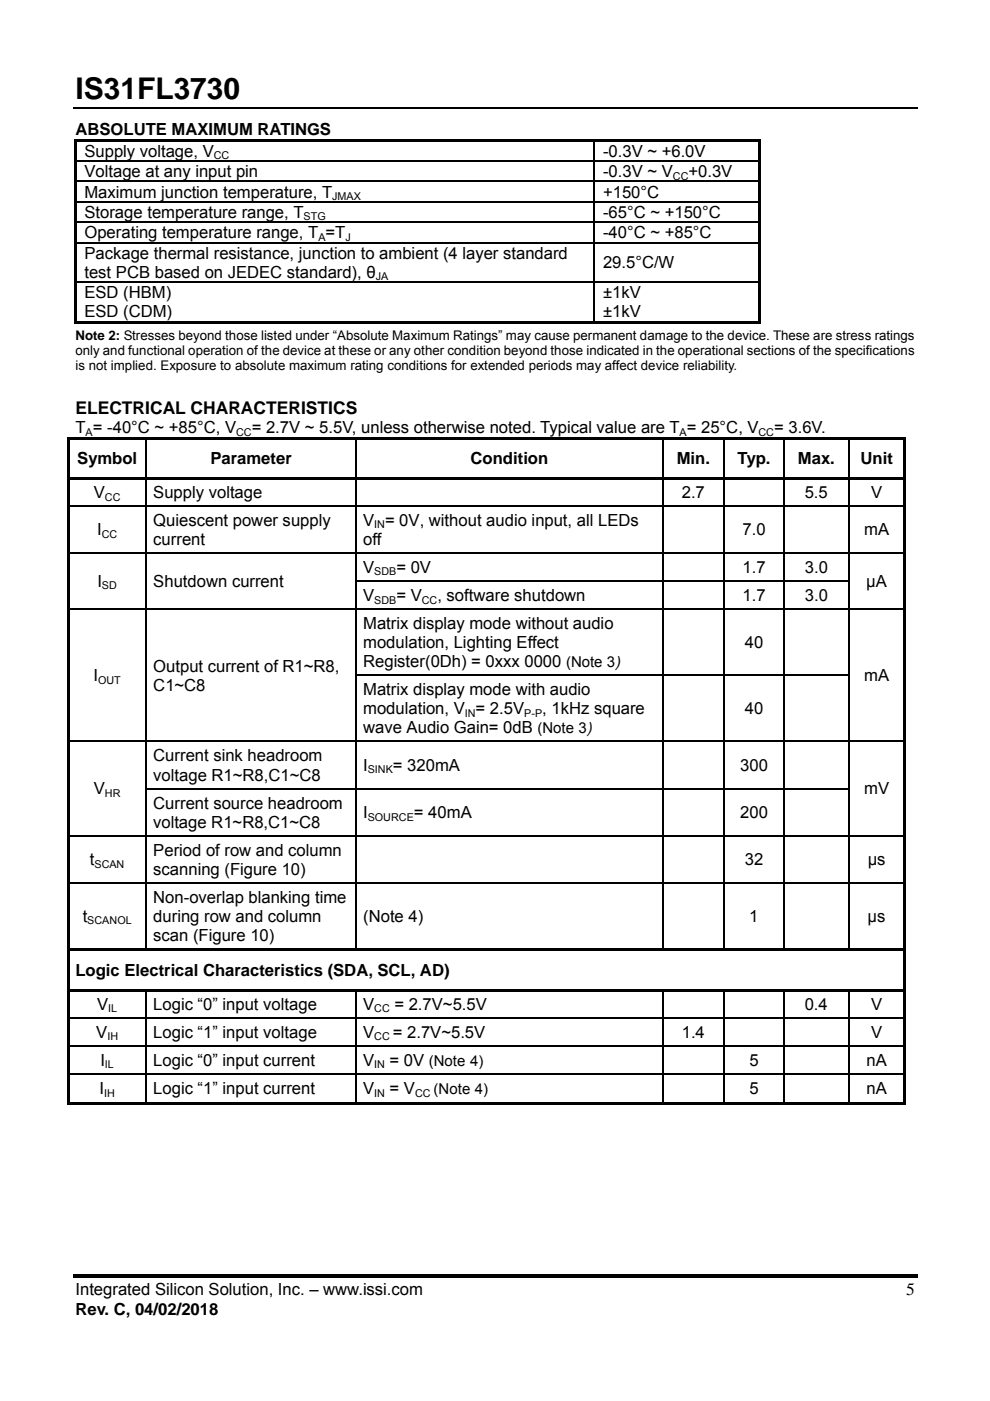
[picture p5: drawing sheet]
<svg xmlns="http://www.w3.org/2000/svg" width="210mm" height="297mm" viewBox="0 0 210 297" stroke-linecap="round" stroke-linejoin="round" font-family="sans-serif">
<defs><g id="words">
<text font-size="6.3" x="16" y="21">IS31FL3730</text>
<g font-size="3.7">
<text x="16" y="87.8">ELECTRICAL CHARACTERISTICS</text>
<text x="192.2" y="274.6">5</text>
</g>
<g font-size="3.5">
<text x="16" y="28.7">ABSOLUTE MAXIMUM RATINGS</text>
<text x="17.9" y="33.3">Supply voltage, V</text>
<text x="127.9" y="33.3">-0.3V ~ +6.0V</text>
<text x="17.9" y="37.6">Voltage at any input pin</text>
<text x="17.9" y="41.9">Maximum junction temperature, T</text>
<text x="127.9" y="37.6">-0.3V ~ V</text>
<text x="127.9" y="41.9">+150°C</text>
<text x="146" y="37.6">+0.3V</text>
<text x="17.9" y="46.2">Storage temperature range, T</text>
<text x="127.9" y="46.2">-65°C ~ +150°C</text>
<text x="17.9" y="50.5">Operating temperature range, T =T</text>
<text x="127.9" y="50.5">-40°C ~ +85°C</text>
<text x="17.9" y="54.8">Package thermal resistance, junction to ambient (4 layer standard</text>
<text x="17.9" y="58.9">test PCB based on JEDEC standard), θ</text>
<text x="127.9" y="56.9">29.5°C/W</text>
<text x="17.9" y="63.2">ESD (HBM)</text>
<text x="127.9" y="63.2">±1kV</text>
<text x="17.9" y="67.3">ESD (CDM)</text>
<text x="127.9" y="67.3">±1kV</text>
<text x="16" y="91.8">T = -40°C ~ +85°C, V</text>
<text x="53.4" y="91.8">= 2.7V ~ 5.5V, unless otherwise noted. Typical value are T = 25°C, V</text>
<text x="164.2" y="91.8">= 3.6V.</text>
<text x="16.4" y="98.4">Symbol</text>
<text x="44.6" y="98.4">Parameter</text>
<text x="99.8" y="98.4">Condition</text>
<text x="143.5" y="98.4">Min.</text>
<text x="156.5" y="98.4">Typ.</text>
<text x="169.2" y="98.4">Max.</text>
<text x="182.5" y="98.4">Unit</text>
<text x="19.9" y="105.6">V</text>
<text x="32.5" y="105.6">Supply voltage</text>
<text x="144.6" y="105.6">2.7</text>
<text x="170.7" y="105.6">5.5</text>
<text x="184.8" y="105.6">V</text>
<text x="20.6" y="113.5">I</text>
<text x="32.5" y="111.4">Quiescent power supply</text>
<text x="77" y="111.4">V = 0V, without audio input, all LEDs</text>
<text x="157.5" y="113.5">7.0</text>
<text x="183.3" y="113.5">mA</text>
<text x="32.5" y="115.5">current</text>
<text x="77" y="115.5">off</text>
<text x="20.7" y="124.4">I</text>
<text x="32.5" y="124.4">Shutdown current</text>
<text x="77" y="121.5">V</text>
<text x="84.1" y="121.5">= 0V</text>
<text x="157.5" y="121.5">1.7</text>
<text x="170.7" y="121.5">3.0</text>
<text x="183.7" y="124.4">μA</text>
<text x="77" y="127.4">V</text>
<text x="84.1" y="127.4">= V</text>
<text x="92.8" y="127.4">, software shutdown</text>
<text x="157.5" y="127.4">1.7</text>
<text x="170.7" y="127.4">3.0</text>
<text x="77" y="133.4">Matrix display mode without audio</text>
<text x="77" y="137.4">modulation, Lighting Effect</text>
<text x="158" y="137.4">40</text>
<text x="32.5" y="142.4">Output current of R1~R8,</text>
<text x="77" y="141.5">Register(0Dh) = 0xxx 0000 (Note 3)</text>
<text x="19.8" y="144.4">I</text>
<text x="32.5" y="146.5">C1~C8</text>
<text x="77" y="147.4">Matrix display mode with audio</text>
<text x="183.3" y="144.4">mA</text>
<text x="77" y="151.4">modulation, V = 2.5V</text>
<text x="77" y="155.5">wave Audio Gain= 0dB (Note 3)</text>
<text x="115" y="151.4">, 1kHz square</text>
<text x="158" y="151.4">40</text>
<text x="32.5" y="161.4">Current sink headroom</text>
<text x="32.5" y="165.5">voltage R1~R8,C1~C8</text>
<text x="77" y="163.4">I</text>
<text x="83.3" y="163.4">= 320mA</text>
<text x="157" y="163.4">300</text>
<text x="19.9" y="168.4">V</text>
<text x="32.5" y="171.4">Current source headroom</text>
<text x="77" y="173.5">I</text>
<text x="87.8" y="173.5">= 40mA</text>
<text x="157" y="173.5">200</text>
<text x="183.3" y="168.4">mV</text>
<text x="32.5" y="175.5">voltage R1~R8,C1~C8</text>
<text x="19.1" y="183.5">t</text>
<text x="32.5" y="181.4">Period of row and column</text>
<text x="32.5" y="185.5">scanning (Figure 10)</text>
<text x="158" y="183.5">32</text>
<text x="184" y="183.5">µs</text>
<text x="32.5" y="191.4">Non-overlap blanking time</text>
<text x="17.5" y="195.5">t</text>
<text x="32.5" y="195.5">during row and column</text>
<text x="77" y="195.5">(Note 4)</text>
<text x="158.9" y="195.5">1</text>
<text x="184" y="195.5">µs</text>
<text x="32.5" y="199.5">scan (Figure 10)</text>
<text x="16" y="206.9">Logic Electrical Characteristics (SDA, SCL, AD)</text>
<text x="20.6" y="214.1">V</text>
<text x="32.5" y="214.1">Logic “0” input voltage</text>
<text x="77" y="214.1">V</text>
<text x="83.7" y="214.1">= 2.7V~5.5V</text>
<text x="170.7" y="214.1">0.4</text>
<text x="184.8" y="214.1">V</text>
<text x="20.4" y="220">V</text>
<text x="32.5" y="220">Logic “1” input voltage</text>
<text x="77" y="220">V</text>
<text x="83.3" y="220">= 2.7V~5.5V</text>
<text x="144.6" y="220">1.4</text>
<text x="184.8" y="220">V</text>
<text x="21.3" y="226">I</text>
<text x="32.5" y="226">Logic “0” input current</text>
<text x="77" y="226">V</text>
<text x="82.6" y="226">= 0V (Note 4)</text>
<text x="158.9" y="226">5</text>
<text x="183.8" y="226">nA</text>
<text x="21.1" y="232">I</text>
<text x="32.5" y="232">Logic “1” input current</text>
<text x="77" y="232">V</text>
<text x="82.6" y="232">= V</text>
<text x="158.9" y="232">5</text>
<text x="183.8" y="232">nA</text>
<text x="16" y="274.6">Integrated Silicon Solution, Inc. – www.issi.com</text>
<text x="16" y="278.7">Rev. C, 04/02/2018</text>
</g>
<text font-size="3.2" x="92" y="232">(Note 4)</text>
<g font-size="2.8">
<text x="16" y="75.3">only and functional operation of the device at these or any other condition beyond those indicated in the operational sections of the specifications</text>
<text x="16" y="72.1">Note 2: Stresses beyond those listed under “Absolute Maximum Ratings” may cause permanent damage to the device. These are stress ratings</text>
<text x="16" y="78.5">is not implied. Exposure to absolute maximum rating conditions for extended periods may affect device reliability.</text>
</g>
<g font-size="2.3">
<text x="45.4" y="33.8">CC</text>
<text x="142.7" y="38.1">CC</text>
<text x="64.4" y="46.7">STG</text>
<text x="70.5" y="42.4">JMAX</text>
<text x="67.5" y="51.1">A</text>
<text x="73.3" y="51.1">J</text>
<text x="79.7" y="59.4">JA</text>
<text x="18.2" y="92.4">A</text>
<text x="50.1" y="92.4">CC</text>
<text x="144.1" y="92.4">A</text>
<text x="160.9" y="92.4">CC</text>
<text x="22.3" y="106.2">CC</text>
<text x="21.6" y="114">CC</text>
<text x="79.4" y="112">IN</text>
<text x="21.6" y="125">SD</text>
<text x="79.4" y="122">SDB</text>
<text x="79.4" y="128">SDB</text>
<text x="89.5" y="128">CC</text>
<text x="20.8" y="145">OUT</text>
<text x="98.6" y="152">IN</text>
<text x="111.2" y="152">P-P</text>
<text x="78" y="164">SINK</text>
<text x="22.3" y="169">HR</text>
<text x="78" y="174">SOURCE</text>
<text x="20" y="184">SCAN</text>
<text x="18.5" y="196">SCANOL</text>
<text x="23" y="214.7">IL</text>
<text x="79.4" y="214.7">CC</text>
<text x="22.8" y="220.5">IH</text>
<text x="79.4" y="220.5">CC</text>
<text x="22.3" y="226.5">IL</text>
<text x="79.4" y="226.5">IN</text>
<text x="22.1" y="232.5">IH</text>
<text x="79.4" y="232.5">IN</text>
<text x="88" y="232.5">CC</text>
</g>
</g></defs>
<path d="M15.5 22.8h179" fill="none" stroke="#000" stroke-width=".34"/>
<g fill="#000">
<path d="M15.7 29.5h.6v.5h-.6zM15.7 29.5h145.6v.5h-145.6zM15.7 30h.6v4h-.6zM15.7 34h.6v.3h-.6zM15.7 34.3h.6v4.1h-.6zM15.7 38.4h.6v.2h-.6zM125.9 34h.3v.3h-.3zM125.9 38.4h.3v.2h-.3zM160.8 29.5h.5v.5h-.5zM160.8 30h.5v4h-.5zM160.8 34h.5v.3h-.5zM160.8 34.3h.5v4.1h-.5z"/>
<path d="M160.8 38.4h.5v.2h-.5zM15.7 38.6h.6v4.1h-.6zM15.7 42.7h.6v.3h-.6zM15.7 43h.6v4h-.6zM15.7 47h.6v.3h-.6zM15.7 47.3h.6v4h-.6zM15.7 51.3h.6v.3h-.6zM15.7 51.6h.6v8.1h-.6zM15.7 59.7h.6v.3h-.6zM125.9 42.7h.3v.3h-.3zM125.9 47h.3v.3h-.3zM125.9 51.3h.3v.3h-.3z"/>
<path d="M125.9 59.7h.3v.3h-.3zM160.8 38.6h.5v4.1h-.5zM160.8 42.7h.5v.3h-.5zM160.8 43h.5v4h-.5zM160.8 47h.5v.3h-.5zM160.8 47.3h.5v4h-.5zM160.8 51.3h.5v.3h-.5zM160.8 51.6h.5v8.1h-.5zM160.8 59.7h.5v.3h-.5zM15.7 60h.6v8.6h-.6zM15.7 68.1h110.2v.5h-110.2zM125.9 68.1h34.9v.5h-34.9z"/>
<path d="M160.8 60h.5v8.6h-.5zM160.8 68.1h.5v.5h-.5zM14.2 92.6h.6v.6h-.6zM14.2 92.6h178v.6h-178zM191.6 92.6h.6v.6h-.6zM14.2 93.2h.6v8h-.6zM14.2 101.2h178v.5h-178zM14.2 101.7h.6v5.4h-.6zM14.2 107.1h.6v.3h-.6zM14.2 107.4h.6v9.7h-.6zM14.2 117.1h.6v.2h-.6zM30.9 107.1h.2v.3h-.2z"/>
<path d="M30.9 117.1h.2v.2h-.2zM75.4 107.1h.3v.3h-.3zM75.4 117.1h.3v.2h-.3zM140.4 107.1h.3v.3h-.3zM140.4 117.1h.3v.2h-.3zM153.5 107.1h.2v.3h-.2zM153.5 117.1h.2v.2h-.2zM166.2 107.1h.2v.3h-.2zM166.2 117.1h.2v.2h-.2zM179.9 107.1h.2v.3h-.2zM179.9 117.1h.2v.2h-.2zM191.6 93.2h.6v8h-.6z"/>
<path d="M191.6 101.7h.6v5.4h-.6zM191.6 107.1h.6v.3h-.6zM191.6 107.4h.6v9.7h-.6zM191.6 117.1h.6v.2h-.6zM14.2 117.3h.6v5.8h-.6zM14.2 123.1h.6v.3h-.6zM14.2 123.4h.6v5.7h-.6zM14.2 129.1h.6v.2h-.6zM30.9 123.1h.2v.3h-.2zM30.9 129.1h.2v.2h-.2zM75.4 123.1h.3v.3h-.3zM75.4 129.1h.3v.2h-.3z"/>
<path d="M140.4 123.1h.3v.3h-.3zM140.4 129.1h.3v.2h-.3zM153.5 123.1h.2v.3h-.2zM153.5 129.1h.2v.2h-.2zM166.2 123.1h.2v.3h-.2zM166.2 129.1h.2v.2h-.2zM179.9 123.1h.2v.3h-.2zM179.9 129.1h.2v.2h-.2zM191.6 117.3h.6v5.8h-.6zM191.6 123.1h.6v.3h-.6zM191.6 123.4h.6v5.7h-.6zM191.6 129.1h.6v.2h-.6z"/>
<path d="M14.2 129.3h.6v13.8h-.6zM14.2 143.1h.6v.3h-.6zM14.2 143.4h.6v13.7h-.6zM14.2 157.1h.6v.3h-.6zM30.9 143.1h.2v.3h-.2zM30.9 157.1h.2v.3h-.2zM75.4 143.1h.3v.3h-.3zM75.4 157.1h.3v.3h-.3zM140.4 143.1h.3v.3h-.3zM140.4 157.1h.3v.3h-.3zM153.5 143.1h.2v.3h-.2zM153.5 157.1h.2v.3h-.2z"/>
<path d="M166.2 143.1h.2v.3h-.2zM166.2 157.1h.2v.3h-.2zM179.9 143.1h.2v.3h-.2zM179.9 157.1h.2v.3h-.2zM191.6 129.3h.6v13.8h-.6zM191.6 143.1h.6v.3h-.6zM191.6 143.4h.6v13.7h-.6zM191.6 157.1h.6v.3h-.6zM14.2 157.4h.6v9.7h-.6zM14.2 167.1h.6v.3h-.6zM14.2 167.4h.6v9.7h-.6zM14.2 177.1h.6v.3h-.6z"/>
<path d="M30.9 167.1h.2v.3h-.2zM30.9 177.1h.2v.3h-.2zM75.4 167.1h.3v.3h-.3zM75.4 177.1h.3v.3h-.3zM140.4 167.1h.3v.3h-.3zM140.4 177.1h.3v.3h-.3zM153.5 167.1h.2v.3h-.2zM153.5 177.1h.2v.3h-.2zM166.2 167.1h.2v.3h-.2zM166.2 177.1h.2v.3h-.2zM179.9 167.1h.2v.3h-.2zM179.9 177.1h.2v.3h-.2z"/>
<path d="M191.6 157.4h.6v9.7h-.6zM191.6 167.1h.6v.3h-.6zM191.6 167.4h.6v9.7h-.6zM191.6 177.1h.6v.3h-.6zM14.2 177.4h.6v9.7h-.6zM14.2 187.1h.6v.3h-.6zM30.9 187.1h.2v.3h-.2zM75.4 187.1h.3v.3h-.3zM140.4 187.1h.3v.3h-.3zM153.5 187.1h.2v.3h-.2zM166.2 187.1h.2v.3h-.2zM179.9 187.1h.2v.3h-.2z"/>
<path d="M191.6 177.4h.6v9.7h-.6zM191.6 187.1h.6v.3h-.6zM14.2 187.4h.6v13.7h-.6zM14.2 201.1h178v.5h-178zM14.2 201.6h.6v8h-.6zM14.2 209.6h178v.6h-178zM14.2 210.2h.6v5.4h-.6zM14.2 215.6h.6v.3h-.6zM30.9 215.6h.2v.3h-.2zM75.4 215.6h.3v.3h-.3zM140.4 215.6h.3v.3h-.3zM153.5 215.6h.2v.3h-.2z"/>
<path d="M166.2 215.6h.2v.3h-.2zM179.9 215.6h.2v.3h-.2zM191.6 187.4h.6v13.7h-.6zM191.6 201.6h.6v8h-.6zM191.6 210.2h.6v5.4h-.6zM191.6 215.6h.6v.3h-.6zM14.2 215.9h.6v5.7h-.6zM14.2 221.6h.6v.3h-.6zM14.2 221.9h.6v5.7h-.6zM14.2 227.6h.6v.3h-.6zM14.2 227.9h.6v6.2h-.6zM14.2 233.6h16.7v.5h-16.7z"/>
<path d="M30.9 221.6h.2v.3h-.2zM30.9 227.6h.2v.3h-.2zM30.9 233.6h44.5v.5h-44.5zM75.4 221.6h.3v.3h-.3zM75.4 227.6h.3v.3h-.3zM75.4 233.6h65v.5h-65zM140.4 221.6h.3v.3h-.3zM140.4 227.6h.3v.3h-.3zM140.4 233.6h13.1v.5h-13.1zM153.5 221.6h.2v.3h-.2zM153.5 227.6h.2v.3h-.2zM153.5 233.6h12.7v.5h-12.7z"/>
<path d="M166.2 221.6h.2v.3h-.2zM166.2 227.6h.2v.3h-.2zM166.2 233.6h13.7v.5h-13.7zM179.9 221.6h.2v.3h-.2zM179.9 227.6h.2v.3h-.2zM179.9 233.6h11.7v.5h-11.7zM191.6 215.9h.6v5.7h-.6zM191.6 221.6h.6v.3h-.6zM191.6 221.9h.6v5.7h-.6zM191.6 227.6h.6v.3h-.6zM191.6 227.9h.6v6.2h-.6zM191.6 233.6h.6v.5h-.6z"/>
<path d="M15.5 270h179v.8h-179z"/>
</g>
<g fill="none" stroke="#000" stroke-width=".25">
<path d="M16.3 34.2h109.6M16.3 38.5h109.6M126 30v4M126 34.3v4.1M126 38.6v4.1M126.2 34.2h34.6M126.2 38.5h34.6M16.3 42.8h109.6M16.3 47.1h109.6M16.3 51.5h109.6M16.3 59.8h109.6M126 43v4"/>
<path d="M126 47.3v4M126 51.6v8.1M126 60v8.1M126.2 42.8h34.6M126.2 47.1h34.6M126.2 51.5h34.6M126.2 59.8h34.6M31 93.2v8M75.5 93.2v8M140.6 93.2v8M153.6 93.2v8M166.3 93.2v8"/>
<path d="M180 93.2v8M14.8 107.2h16.1M14.8 117.2h16.1M31 101.7v5.4M31 107.4v9.7M31 117.3v5.8M31.1 107.2h44.3M31.1 117.2h44.3M75.5 101.7v5.4M75.5 107.4v9.7M75.5 117.3v5.8M75.7 107.2h64.7"/>
<path d="M75.7 117.2h64.7M140.6 101.7v5.4M140.6 107.4v9.7M140.6 117.3v5.8M140.7 107.2h12.8M140.7 117.2h12.8M153.6 101.7v5.4M153.6 107.4v9.7M153.6 117.3v5.8M153.7 107.2h12.5M153.7 117.2h12.5M166.3 101.7v5.4"/>
<path d="M166.3 107.4v9.7M166.3 117.3v5.8M166.4 107.2h13.5M166.4 117.2h13.5M180 101.7v5.4M180 107.4v9.7M180 117.3v5.8M180.1 107.2h11.5M180.1 117.2h11.5M14.8 129.2h16.1M31 123.4v5.7M31 129.3v13.8"/>
<path d="M31.1 129.2h44.3M75.5 123.4v5.7M75.5 129.3v13.8M75.7 123.2h64.7M75.7 129.2h64.7M140.6 123.4v5.7M140.6 129.3v13.8M140.7 123.2h12.8M140.7 129.2h12.8M153.6 123.4v5.7M153.6 129.3v13.8M153.7 123.2h12.5"/>
<path d="M153.7 129.2h12.5M166.3 123.4v5.7M166.3 129.3v13.8M166.4 123.2h13.5M166.4 129.2h13.5M180 123.4v5.7M180 129.3v13.8M180.1 129.2h11.5M14.8 157.2h16.1M31 143.4v13.7M31 157.4v9.7M31.1 157.2h44.3"/>
<path d="M75.5 143.4v13.7M75.5 157.4v9.7M75.7 143.2h64.7M75.7 157.2h64.7M140.6 143.4v13.7M140.6 157.4v9.7M140.7 143.2h12.8M140.7 157.2h12.8M153.6 143.4v13.7M153.6 157.4v9.7M153.7 143.2h12.5M153.7 157.2h12.5"/>
<path d="M166.3 143.4v13.7M166.3 157.4v9.7M166.4 143.2h13.5M166.4 157.2h13.5M180 143.4v13.7M180 157.4v9.7M180.1 157.2h11.5M14.8 177.2h16.1M31 167.4v9.7M31 177.4v9.7M31.1 167.2h44.3M31.1 177.2h44.3"/>
<path d="M75.5 167.4v9.7M75.5 177.4v9.7M75.7 167.2h64.7M75.7 177.2h64.7M140.6 167.4v9.7M140.6 177.4v9.7M140.7 167.2h12.8M140.7 177.2h12.8M153.6 167.4v9.7M153.6 177.4v9.7M153.7 167.2h12.5M153.7 177.2h12.5"/>
<path d="M166.3 167.4v9.7M166.3 177.4v9.7M166.4 167.2h13.5M166.4 177.2h13.5M180 167.4v9.7M180 177.4v9.7M180.1 177.2h11.5M14.8 187.2h16.1M31 187.4v13.7M31.1 187.2h44.3M75.5 187.4v13.7M75.7 187.2h64.7"/>
<path d="M140.6 187.4v13.7M140.7 187.2h12.8M153.6 187.4v13.7M153.7 187.2h12.5M166.3 187.4v13.7M166.4 187.2h13.5M180 187.4v13.7M180.1 187.2h11.5M14.8 215.8h16.1M31 210.2v5.4M31 215.9v5.7M31.1 215.8h44.3"/>
<path d="M75.5 210.2v5.4M75.5 215.9v5.7M75.7 215.8h64.7M140.6 210.2v5.4M140.6 215.9v5.7M140.7 215.8h12.8M153.6 210.2v5.4M153.6 215.9v5.7M153.7 215.8h12.5M166.3 210.2v5.4M166.3 215.9v5.7M166.4 215.8h13.5"/>
<path d="M180 210.2v5.4M180 215.9v5.7M180.1 215.8h11.5M14.8 221.8h16.1M14.8 227.8h16.1M31 221.9v5.7M31 227.9v5.7M31.1 221.8h44.3M31.1 227.8h44.3M75.5 221.9v5.7M75.5 227.9v5.7M75.7 221.8h64.7"/>
<path d="M75.7 227.8h64.7M140.6 221.9v5.7M140.6 227.9v5.7M140.7 221.8h12.8M140.7 227.8h12.8M153.6 221.9v5.7M153.6 227.9v5.7M153.7 221.8h12.5M153.7 227.8h12.5M166.3 221.9v5.7M166.3 227.9v5.7M166.4 221.8h13.5"/>
<path d="M166.4 227.8h13.5M180 221.9v5.7M180 227.9v5.7M180.1 221.8h11.5M180.1 227.8h11.5"/>
</g>
<use href="#words"/>
</svg>
